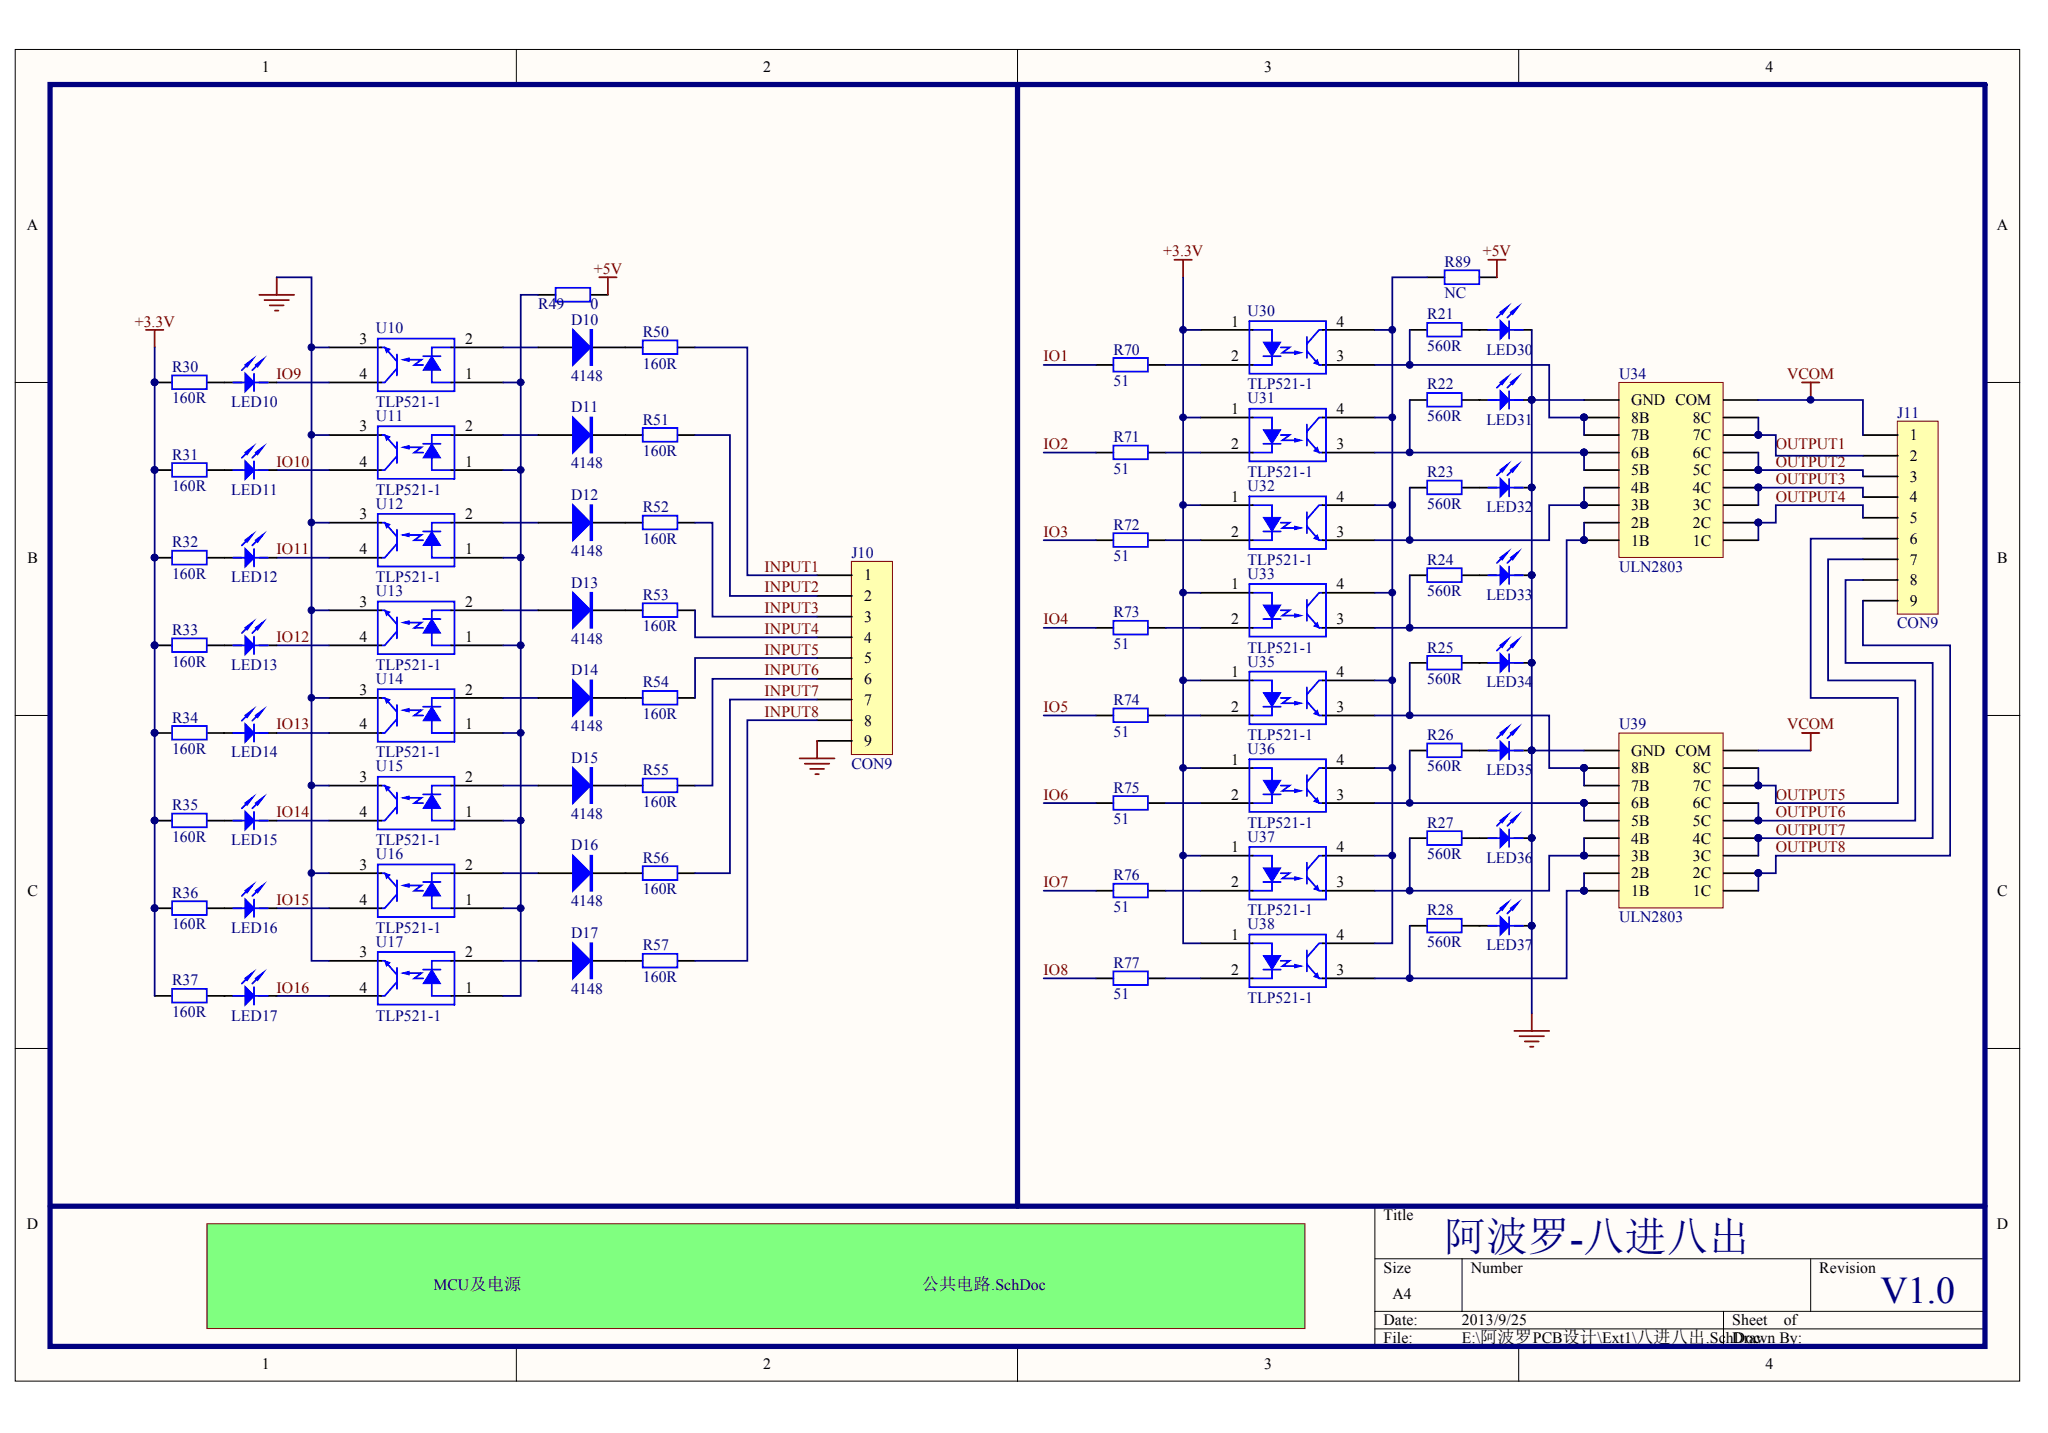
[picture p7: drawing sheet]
<svg xmlns="http://www.w3.org/2000/svg" width="289mm" height="202mm" viewBox="0 0 289 202" stroke-linecap="round" stroke-linejoin="round" font-family="sans-serif">
<defs><g id="words">
<text font-size="5.9" fill="#000080" x="203.8" y="176.4">阿波罗-八进八出</text>
<text font-size="5.3" fill="#000080" x="265.3" y="183.8">V1.0</text>
<text font-size="2.4" fill="#000080" x="130" y="182">公共电路.SchDoc</text>
<g font-size="2.2">
<text x="36.9" y="10.2">1</text>
<text x="107.7" y="10.2">2</text>
<text x="178.4" y="10.2">3</text>
<text x="249.1" y="10.2">4</text>
<text x="3.8" y="32.5">A</text>
<text x="281.7" y="32.5">A</text>
<text x="173.7" y="46.1">1</text>
<text x="188.5" y="46.1">4</text>
<text x="50.7" y="48.5">3</text>
<text x="50.7" y="53.5">4</text>
<text x="65.6" y="53.5">1</text>
<text x="65.6" y="48.5">2</text>
<text x="173.7" y="51">2</text>
<text x="188.5" y="51">3</text>
<text x="173.7" y="58.4">1</text>
<text x="188.5" y="58.4">4</text>
<text x="230.1" y="59.6">8B</text>
<text x="230.1" y="57.2">GND COM</text>
<text x="238.8" y="59.6">8C</text>
<text x="50.7" y="60.9">3</text>
<text x="50.7" y="65.8">4</text>
<text x="65.6" y="65.8">1</text>
<text x="65.6" y="60.9">2</text>
<text x="173.7" y="63.3">2</text>
<text x="188.5" y="63.3">3</text>
<text x="230.1" y="64.6">6B</text>
<text x="230.1" y="62.1">7B</text>
<text x="238.8" y="64.6">6C</text>
<text x="238.8" y="62.1">7C</text>
<text x="269.4" y="62.1">1</text>
<text x="269.4" y="65">2</text>
<text x="173.7" y="70.8">1</text>
<text x="188.5" y="70.8">4</text>
<text x="230.1" y="69.5">4B</text>
<text x="230.1" y="67">5B</text>
<text x="238.8" y="69.5">4C</text>
<text x="238.8" y="67">5C</text>
<text x="269.4" y="68">3</text>
<text x="269.4" y="70.9">4</text>
<text x="50.7" y="73.3">3</text>
<text x="65.6" y="73.3">2</text>
<text x="173.7" y="75.7">2</text>
<text x="188.5" y="75.7">3</text>
<text x="230.1" y="77">1B</text>
<text x="230.1" y="74.5">2B</text>
<text x="230.1" y="72">3B</text>
<text x="238.8" y="77">1C</text>
<text x="238.8" y="74.5">2C</text>
<text x="238.8" y="72">3C</text>
<text x="269.4" y="73.8">5</text>
<text x="269.4" y="76.7">6</text>
<text x="3.9" y="79.4">B</text>
<text x="50.7" y="78.2">4</text>
<text x="65.6" y="78.2">1</text>
<text x="121.9" y="81.9">1</text>
<text x="173.7" y="83.1">1</text>
<text x="188.5" y="83.1">4</text>
<text x="269.4" y="79.7">7</text>
<text x="269.4" y="82.6">8</text>
<text x="281.8" y="79.4">B</text>
<text x="50.7" y="85.6">3</text>
<text x="65.6" y="85.6">2</text>
<text x="121.9" y="84.8">2</text>
<text x="121.9" y="87.7">3</text>
<text x="173.7" y="88.1">2</text>
<text x="188.5" y="88.1">3</text>
<text x="269.4" y="85.5">9</text>
<text x="50.7" y="90.5">4</text>
<text x="65.6" y="90.5">1</text>
<text x="121.9" y="90.7">4</text>
<text x="121.9" y="93.6">5</text>
<text x="173.7" y="95.5">1</text>
<text x="188.5" y="95.5">4</text>
<text x="50.7" y="98">3</text>
<text x="65.6" y="98">2</text>
<text x="121.9" y="96.5">6</text>
<text x="121.9" y="99.4">7</text>
<text x="173.7" y="100.4">2</text>
<text x="188.5" y="100.4">3</text>
<text x="50.7" y="102.9">4</text>
<text x="65.6" y="102.9">1</text>
<text x="121.9" y="102.4">8</text>
<text x="121.9" y="105.3">9</text>
<text x="173.7" y="107.9">1</text>
<text x="188.5" y="107.9">4</text>
<text x="230.1" y="106.6">GND COM</text>
<text x="50.7" y="110.3">3</text>
<text x="65.6" y="110.3">2</text>
<text x="173.7" y="112.8">2</text>
<text x="188.5" y="112.8">3</text>
<text x="230.1" y="111.6">7B</text>
<text x="230.1" y="109.1">8B</text>
<text x="238.8" y="111.6">7C</text>
<text x="238.8" y="109.1">8C</text>
<text x="50.7" y="115.3">4</text>
<text x="65.6" y="115.3">1</text>
<text x="230.1" y="119">4B</text>
<text x="230.1" y="116.5">5B</text>
<text x="230.1" y="114">6B</text>
<text x="238.8" y="119">4C</text>
<text x="238.8" y="116.5">5C</text>
<text x="238.8" y="114">6C</text>
<text x="50.7" y="122.7">3</text>
<text x="65.6" y="122.7">2</text>
<text x="173.7" y="120.2">1</text>
<text x="173.7" y="125.2">2</text>
<text x="188.5" y="125.2">3</text>
<text x="188.5" y="120.2">4</text>
<text x="230.1" y="123.9">2B</text>
<text x="230.1" y="121.4">3B</text>
<text x="238.8" y="123.9">2C</text>
<text x="238.8" y="121.4">3C</text>
<text x="3.9" y="126.4">C</text>
<text x="50.7" y="127.6">4</text>
<text x="65.6" y="127.6">1</text>
<text x="230.1" y="126.4">1B</text>
<text x="238.8" y="126.4">1C</text>
<text x="281.8" y="126.4">C</text>
<text x="50.7" y="135.1">3</text>
<text x="65.6" y="135.1">2</text>
<text x="173.7" y="132.6">1</text>
<text x="173.7" y="137.5">2</text>
<text x="188.5" y="137.5">3</text>
<text x="188.5" y="132.6">4</text>
<text x="50.7" y="140">4</text>
<text x="65.6" y="140">1</text>
<text x="3.8" y="173.4">D</text>
<text x="195.2" y="172.1">Title</text>
<text x="281.7" y="173.4">D</text>
<text x="195.2" y="179.6">Size</text>
<text x="207.5" y="179.6">Number</text>
<text x="256.7" y="179.6">Revision</text>
<text x="196.4" y="183.3">A4</text>
<text x="195.2" y="187">Date:</text>
<text x="195.2" y="189.5">File:</text>
<text x="206.2" y="187">2013/9/25</text>
<text x="206.2" y="189.5">E:\阿波罗PCB设计\Ext1\八进八出.SchDoc</text>
<text x="244.4" y="187">Sheet</text>
<text x="244.4" y="189.5">Drawn By:</text>
<text x="251.6" y="187">of</text>
<text x="36.9" y="193.2">1</text>
<text x="107.7" y="193.2">2</text>
<text x="178.4" y="193.2">3</text>
<text x="249.1" y="193.2">4</text>
</g>
<g font-size="2.2" fill="#800000">
<text x="83.8" y="38.6">+5V</text>
<text x="164.1" y="36.2">+3.3V</text>
<text x="209.2" y="36.2">+5V</text>
<text x="19" y="46.1">+3.3V</text>
<text x="39" y="53.5">IO9</text>
<text x="147.2" y="51">IO1</text>
<text x="252.1" y="53.5">VCOM</text>
<text x="39" y="65.8">IO10</text>
<text x="147.2" y="63.3">IO2</text>
<text x="250.5" y="63.3">OUTPUT1</text>
<text x="250.5" y="65.8">OUTPUT2</text>
<text x="250.5" y="68.3">OUTPUT3</text>
<text x="250.5" y="70.8">OUTPUT4</text>
<text x="147.2" y="75.7">IO3</text>
<text x="39" y="78.2">IO11</text>
<text x="107.9" y="80.7">INPUT1</text>
<text x="107.9" y="83.6">INPUT2</text>
<text x="107.9" y="86.5">INPUT3</text>
<text x="107.9" y="89.4">INPUT4</text>
<text x="147.2" y="88.1">IO4</text>
<text x="39" y="90.5">IO12</text>
<text x="107.9" y="92.4">INPUT5</text>
<text x="107.9" y="95.3">INPUT6</text>
<text x="107.9" y="98.2">INPUT7</text>
<text x="107.9" y="101.1">INPUT8</text>
<text x="147.2" y="100.4">IO5</text>
<text x="39" y="102.9">IO13</text>
<text x="252.1" y="102.9">VCOM</text>
<text x="147.2" y="112.8">IO6</text>
<text x="250.5" y="112.8">OUTPUT5</text>
<text x="39" y="115.3">IO14</text>
<text x="250.5" y="115.3">OUTPUT6</text>
<text x="250.5" y="117.7">OUTPUT7</text>
<text x="147.2" y="125.2">IO7</text>
<text x="250.5" y="120.2">OUTPUT8</text>
<text x="39" y="127.6">IO15</text>
<text x="147.2" y="137.5">IO8</text>
<text x="39" y="140">IO16</text>
</g>
<g font-size="2.2" fill="#000080">
<text x="203.8" y="37.7">R89</text>
<text x="53" y="47">U10</text>
<text x="75.9" y="43.6">R49</text>
<text x="80.6" y="45.8">D10</text>
<text x="83.3" y="43.6">0</text>
<text x="90.7" y="47.5">R50</text>
<text x="176" y="44.6">U30</text>
<text x="201.4" y="45.1">R21</text>
<text x="203.8" y="42.1">NC</text>
<text x="24.3" y="52.5">R30</text>
<text x="80.6" y="53.7">4148</text>
<text x="90.7" y="52">160R</text>
<text x="157.1" y="50">R70</text>
<text x="201.4" y="49.5">560R</text>
<text x="209.7" y="50">LED30</text>
<text x="228.4" y="53.5">U34</text>
<text x="24.3" y="56.9">160R</text>
<text x="32.6" y="57.4">LED10</text>
<text x="53" y="59.4">U11</text>
<text x="53" y="57.4">TLP521-1</text>
<text x="80.6" y="58.2">D11</text>
<text x="90.7" y="59.9">R51</text>
<text x="157.1" y="54.5">51</text>
<text x="176" y="56.9">U31</text>
<text x="176" y="54.9">TLP521-1</text>
<text x="201.4" y="54.9">R22</text>
<text x="201.4" y="59.4">560R</text>
<text x="209.7" y="59.9">LED31</text>
<text x="267.6" y="58.9">J11</text>
<text x="24.3" y="64.9">R31</text>
<text x="90.7" y="64.4">160R</text>
<text x="157.1" y="62.4">R71</text>
<text x="24.3" y="69.3">160R</text>
<text x="32.6" y="69.8">LED11</text>
<text x="53" y="71.8">U12</text>
<text x="53" y="69.8">TLP521-1</text>
<text x="80.6" y="66.1">4148</text>
<text x="80.6" y="70.5">D12</text>
<text x="157.1" y="66.8">51</text>
<text x="176" y="69.3">U32</text>
<text x="176" y="67.3">TLP521-1</text>
<text x="201.4" y="67.3">R23</text>
<text x="201.4" y="71.8">560R</text>
<text x="24.3" y="77.2">R32</text>
<text x="90.7" y="72.3">R52</text>
<text x="90.7" y="76.7">160R</text>
<text x="157.1" y="74.7">R72</text>
<text x="209.7" y="72.3">LED32</text>
<text x="24.3" y="81.6">160R</text>
<text x="32.6" y="82.1">LED12</text>
<text x="53" y="82.1">TLP521-1</text>
<text x="80.6" y="78.4">4148</text>
<text x="80.6" y="82.9">D13</text>
<text x="120.1" y="78.7">J10</text>
<text x="157.1" y="79.2">51</text>
<text x="176" y="79.7">TLP521-1</text>
<text x="176" y="81.6">U33</text>
<text x="201.4" y="79.7">R24</text>
<text x="228.4" y="80.7">ULN2803</text>
<text x="24.3" y="89.6">R33</text>
<text x="53" y="84.1">U13</text>
<text x="90.7" y="84.6">R53</text>
<text x="90.7" y="89.1">160R</text>
<text x="157.1" y="87.1">R73</text>
<text x="201.4" y="84.1">560R</text>
<text x="209.7" y="84.6">LED33</text>
<text x="267.6" y="88.7">CON9</text>
<text x="24.3" y="94">160R</text>
<text x="32.6" y="94.5">LED13</text>
<text x="53" y="94.5">TLP521-1</text>
<text x="80.6" y="90.8">4148</text>
<text x="80.6" y="95.3">D14</text>
<text x="157.1" y="91.6">51</text>
<text x="176" y="92.1">TLP521-1</text>
<text x="176" y="94">U35</text>
<text x="201.4" y="92.1">R25</text>
<text x="24.3" y="101.9">R34</text>
<text x="53" y="96.5">U14</text>
<text x="90.7" y="97">R54</text>
<text x="90.7" y="101.4">160R</text>
<text x="157.1" y="99.5">R74</text>
<text x="201.4" y="96.5">560R</text>
<text x="209.7" y="97">LED34</text>
<text x="24.3" y="106.4">160R</text>
<text x="32.6" y="106.9">LED14</text>
<text x="53" y="106.9">TLP521-1</text>
<text x="80.6" y="103.2">4148</text>
<text x="80.6" y="107.6">D15</text>
<text x="157.1" y="103.9">51</text>
<text x="176" y="106.4">U36</text>
<text x="176" y="104.4">TLP521-1</text>
<text x="201.4" y="104.4">R26</text>
<text x="228.4" y="102.9">U39</text>
<text x="53" y="108.8">U15</text>
<text x="90.7" y="109.3">R55</text>
<text x="90.7" y="113.8">160R</text>
<text x="120.1" y="108.5">CON9</text>
<text x="157.1" y="111.8">R75</text>
<text x="201.4" y="108.8">560R</text>
<text x="209.7" y="109.3">LED35</text>
<text x="24.3" y="114.3">R35</text>
<text x="24.3" y="118.7">160R</text>
<text x="32.6" y="119.2">LED15</text>
<text x="53" y="119.2">TLP521-1</text>
<text x="80.6" y="115.5">4148</text>
<text x="80.6" y="120">D16</text>
<text x="157.1" y="116.3">51</text>
<text x="176" y="118.7">U37</text>
<text x="176" y="116.8">TLP521-1</text>
<text x="201.4" y="116.8">R27</text>
<text x="53" y="121.2">U16</text>
<text x="90.7" y="121.7">R56</text>
<text x="157.1" y="124.2">R76</text>
<text x="201.4" y="121.2">560R</text>
<text x="209.7" y="121.7">LED36</text>
<text x="24.3" y="126.7">R36</text>
<text x="24.3" y="131.1">160R</text>
<text x="32.6" y="131.6">LED16</text>
<text x="53" y="131.6">TLP521-1</text>
<text x="80.6" y="127.9">4148</text>
<text x="90.7" y="126.1">160R</text>
<text x="157.1" y="128.6">51</text>
<text x="176" y="129.1">TLP521-1</text>
<text x="176" y="131.1">U38</text>
<text x="201.4" y="129.1">R28</text>
<text x="228.4" y="130.1">ULN2803</text>
<text x="53" y="133.6">U17</text>
<text x="80.6" y="132.3">D17</text>
<text x="90.7" y="134">R57</text>
<text x="157.1" y="136.5">R77</text>
<text x="201.4" y="133.6">560R</text>
<text x="209.7" y="134">LED37</text>
<text x="24.3" y="139">R37</text>
<text x="24.3" y="143.5">160R</text>
<text x="32.6" y="144">LED17</text>
<text x="53" y="144">TLP521-1</text>
<text x="80.6" y="140.2">4148</text>
<text x="90.7" y="138.5">160R</text>
<text x="157.1" y="141">51</text>
<text x="176" y="141.5">TLP521-1</text>
<text x="61.1" y="182">MCU及电源</text>
</g>
</g></defs>
<g fill="#fffcf8" stroke="#000" stroke-width=".14">
<path d="M2.1 7h282.8v187.8h-282.8z"/>
<path d="M7.1 11.9h272.9v178h-272.9z"/>
</g>
<g fill="none" stroke="#000" stroke-width=".14">
<path d="M72.8 7v4.9M143.5 7v4.9M214.3 7v4.9M2.1 54h5M280 54h5M2.1 100.9h5M280 100.9h5M2.1 147.9h5M280 147.9h5M194 177.6h86M206.3 177.6v7.4M255.4 177.6v7.4"/>
<path d="M280 170.2h-86v19.7M72.8 189.9v5M143.5 189.9v5M194 185h86M194 187.5h86M214.3 189.9v5M243.1 185v4.9"/>
</g>
<path d="M7.1 11.9h272.9v178h-272.9zM143.5 11.9v158.3M7.1 170.2h272.9" fill="none" stroke="#000080" stroke-width=".74"/>
<g fill="#00f" stroke="#00f" stroke-width=".14">
<path d="M54.3 73.7l.7 .3-.5 .5z"/>
<path d="M60.9 75l1.2 1.9h-2.4z"/>
<path d="M56.7 75.5l1-.3v.5z"/>
<path d="M54.3 61.4l.7 .2-.5 .5z"/>
<path d="M60.9 62.6l1.2 2h-2.4z"/>
<path d="M56.7 63.1l1-.2v.4z"/>
<path d="M54.3 49l.7 .3-.5 .4z"/>
<path d="M60.9 50.2l1.2 2h-2.4z"/>
<path d="M56.7 50.7l1-.2v.5z"/>
<path d="M54.3 123.2l.7 .2-.5 .5z"/>
<path d="M60.9 124.4l1.2 2h-2.4z"/>
<path d="M56.7 124.9l1-.2v.5z"/>
<path d="M54.3 135.5l.7 .3-.5 .5z"/>
<path d="M60.9 136.8l1.2 2h-2.4z"/>
<path d="M56.7 137.3l1-.3v.5z"/>
<path d="M54.3 110.8l.7 .3-.5 .5z"/>
<path d="M60.9 112.1l1.2 1.9h-2.4z"/>
<path d="M56.7 112.5l1-.2v.5z"/>
<path d="M54.3 98.5l.7 .2-.5 .5z"/>
<path d="M60.9 99.7l1.2 2h-2.4z"/>
<path d="M56.7 100.2l1-.3v.5z"/>
<path d="M54.3 86.1l.7 .2-.5 .5z"/>
<path d="M60.9 87.3l1.2 2h-2.4z"/>
<path d="M56.7 87.8l1-.2v.5z"/>
</g>
<g fill="none" stroke="#00f" stroke-width=".25">
<path d="M24.3 53h4.9v1.9h-4.9zM32.9 54h4.9M35.1 51.2l-1 1M35.8 52.7v2.5M36.6 51.2l-1 1M53.3 47.8h10.8v7.4h-10.8zM53.8 49h.5l1.7 2M56 52l-1.7 2h-.5M56 50v3M57.7 50.7h1.7l-.9 .8h1.2M59.7 50.2h2.4M63.6 49h-2.7v5h2.7"/>
<path d="M78.4 40.6h4.9v2h-4.9zM90.7 48h4.9v1.9h-4.9zM24.3 65.3h4.9v2h-4.9zM24.3 77.7h4.9v1.9h-4.9zM32.9 66.3h4.9M32.9 78.7h4.9M35.1 63.6l-1 1M35.1 76l-1 .9M35.8 65.1v2.4M35.8 77.4v2.5M36.6 63.6l-1 1M36.6 76l-1 .9"/>
<path d="M53.3 72.5h10.8v7.4h-10.8zM53.3 60.1h10.8v7.4h-10.8zM53.8 73.7h.5l1.7 2M53.8 61.4h.5l1.7 1.9M56 76.7l-1.7 2h-.5M56 64.3l-1.7 2h-.5M56 62.4v2.9M56 74.7v3M57.7 75.5h1.7l-.9 .7h1.2M57.7 63.1h1.7l-.9 .7h1.2M59.7 75h2.4M59.7 62.6h2.4"/>
<path d="M63.6 73.7h-2.7v5h2.7M63.6 61.4h-2.7v4.9h2.7M90.7 60.4h4.9v1.9h-4.9zM90.7 72.7h4.9v2h-4.9zM24.3 90h4.9v2h-4.9zM32.9 91h4.9M35.1 88.3l-1 1M35.8 89.8v2.5M36.6 88.3l-1 1M53.3 97.2h10.8v7.4h-10.8zM53.3 84.9h10.8v7.4h-10.8zM53.8 98.5h.5l1.7 1.9"/>
<path d="M53.8 86.1h.5l1.7 2M56 89.1l-1.7 1.9h-.5M56 87.1v2.9M56 99.4v3M57.7 87.8h1.7l-.9 .8h1.2M59.7 99.7h2.4M59.7 87.3h2.4M63.6 98.5h-2.7v4.9h2.7M63.6 86.1h-2.7v4.9h2.7M90.7 85.1h4.9v1.9h-4.9zM90.7 97.5h4.9v1.9h-4.9zM24.3 102.4h4.9v1.9h-4.9z"/>
<path d="M24.3 114.8h4.9v1.9h-4.9zM32.9 103.4h4.9M32.9 115.8h4.9M35.1 100.7l-1 1M35.1 113l-1 1M35.8 102.2v2.4M35.8 114.5v2.5M36.6 100.7l-1 1M36.6 113l-1 1M53.3 109.6h10.8v7.4h-10.8zM53.8 110.8h.5l1.7 2M56 113.8l-1.7 2h-.5"/>
<path d="M56 101.4l-1.7 2h-.5M56 111.8v3M57.7 112.5h1.7l-.9 .8h1.2M57.7 100.2h1.7l-.9 .7h1.2M59.7 112.1h2.4M63.6 110.8h-2.7v5h2.7M90.7 109.8h4.9v2h-4.9zM24.3 127.1h4.9v2h-4.9zM24.3 139.5h4.9v1.9h-4.9zM32.9 128.1h4.9M35.1 137.8l-1 1M35.1 125.4l-1 1"/>
<path d="M35.8 126.9v2.5M35.8 139.2v2.5M36.6 137.8l-1 1M36.6 125.4l-1 1M53.3 121.9h10.8v7.5h-10.8zM53.3 134.3h10.8v7.4h-10.8zM53.8 123.2h.5l1.7 2M53.8 135.5h.5l1.7 2M56 126.1l-1.7 2h-.5M56 138.5l-1.7 2h-.5M56 124.2v2.9M56 136.5v3"/>
<path d="M57.7 124.9h1.7l-.9 .7h1.2M57.7 137.3h1.7l-.9 .7h1.2M59.7 124.4h2.4M59.7 136.8h2.4M63.6 123.2h-2.7v4.9h2.7M63.6 135.5h-2.7v5h2.7M90.7 122.2h4.9v1.9h-4.9zM90.7 134.5h4.9v2h-4.9zM32.9 140.5h4.9"/>
</g>
<g fill="none" stroke="#000" stroke-width=".25">
<path d="M21.8 54h2.5M29.2 54h4.9M36.6 54h2.4M46.4 54h7.4M46.4 49h7.4M63.6 54h7.4M63.6 49h7.4M75.9 41.6h2.5M83.3 41.6h2.5M88.2 49h2.5M95.6 49h2.5M21.8 78.7h2.5"/>
<path d="M21.8 66.3h2.5M29.2 78.7h4.9M29.2 66.3h4.9M36.6 78.7h2.4M36.6 66.3h2.4M46.4 78.7h7.4M46.4 73.7h7.4M46.4 66.3h7.4M46.4 61.4h7.4M63.6 78.7h7.4M63.6 73.7h7.4M63.6 66.3h7.4"/>
<path d="M63.6 61.4h7.4M88.2 73.7h2.5M88.2 61.4h2.5M95.6 73.7h2.5M95.6 61.4h2.5M21.8 91h2.5M29.2 91h4.9M36.6 91h2.4M46.4 98.5h7.4M46.4 91h7.4M46.4 86.1h7.4M63.6 98.5h7.4"/>
<path d="M63.6 91h7.4M63.6 86.1h7.4M88.2 98.5h2.5M88.2 86.1h2.5M95.6 98.5h2.5M95.6 86.1h2.5M21.8 115.8h2.5M21.8 103.4h2.5M29.2 115.8h4.9M29.2 103.4h4.9M36.6 115.8h2.4M36.6 103.4h2.4"/>
<path d="M46.4 115.8h7.4M46.4 110.8h7.4M46.4 103.4h7.4M63.6 115.8h7.4M63.6 110.8h7.4M63.6 103.4h7.4M88.2 110.8h2.5M95.6 110.8h2.5M21.8 128.1h2.5M29.2 128.1h4.9M36.6 128.1h2.4M46.4 128.1h7.4"/>
<path d="M46.4 123.2h7.4M46.4 135.5h7.4M63.6 128.1h7.4M63.6 123.2h7.4M63.6 135.5h7.4M88.2 123.2h2.5M88.2 135.5h2.5M95.6 123.2h2.5M95.6 135.5h2.5M21.8 140.5h2.5M29.2 140.5h4.9M36.6 140.5h2.4"/>
<path d="M46.4 140.5h7.4M63.6 140.5h7.4"/>
</g>
<g fill="none" stroke="#000080" stroke-width=".25">
<path d="M39 39.1h5v96.4h2.4M39 54h7.4M71 49h4.9M39 66.3h7.4M39 78.7h7.4M44 61.4h2.4M44 73.7h2.4M71 66.3h2.5M71 78.7h2.5M71 61.4h4.9M71 73.7h4.9M39 91h7.4"/>
<path d="M44 86.1h2.4M44 98.5h2.4M71 91h2.5M71 86.1h4.9M71 98.5h4.9M39 103.4h7.4M39 115.8h7.4M71 103.4h2.5M71 115.8h2.5M71 110.8h4.9M39 128.1h7.4M44 123.2h2.4"/>
<path d="M71 123.2h4.9M71 135.5h4.9M39 140.5h7.4"/>
</g>
<g fill="#000080" stroke="#000080" stroke-width=".14">
<circle cx="73.5" cy="66.3" r=".47"/>
<circle cx="73.5" cy="78.7" r=".47"/>
<circle cx="73.4" cy="91" r=".48"/>
<circle cx="73.5" cy="103.4" r=".47"/>
<circle cx="73.5" cy="115.7" r=".47"/>
<circle cx="43.9" cy="98.4" r=".47"/>
<circle cx="43.9" cy="86.1" r=".47"/>
<circle cx="43.9" cy="73.7" r=".47"/>
<circle cx="43.9" cy="61.3" r=".47"/>
<circle cx="21.8" cy="66.3" r=".47"/>
<circle cx="21.8" cy="78.7" r=".47"/>
<circle cx="21.8" cy="91" r=".48"/>
<circle cx="21.8" cy="103.4" r=".47"/>
<circle cx="21.8" cy="115.7" r=".47"/>
<circle cx="21.8" cy="53.9" r=".47"/>
<circle cx="21.8" cy="128.1" r=".48"/>
<circle cx="43.9" cy="123.2" r=".47"/>
</g>
<path d="M39 39.1v2.5M84.5 39.1h2.5M85.8 39.1v2.5M36.6 41.6h4.9M37.3 42.3h3.5M38 43.1h2M38.8 43.8h.5" fill="none" stroke="#800000" stroke-width=".25"/>
<g fill="#00f" stroke="#00f" stroke-width=".25">
<path d="M34.6 139.2l1.2 1.3-1.2 1.2z"/>
<path d="M34.6 138l1-.7-.7 1z"/>
<path d="M36.1 138l1-.7-.8 1z"/>
<path d="M34.6 52.7l1.2 1.3-1.2 1.2z"/>
<path d="M34.6 51.5l1-.8-.7 1z"/>
<path d="M36.1 51.5l1-.8-.8 1z"/>
<path d="M34.6 126.9l1.2 1.2-1.2 1.3z"/>
<path d="M34.6 125.6l1-.7-.7 1z"/>
<path d="M36.1 125.6l1-.7-.8 1z"/>
<path d="M34.6 102.2l1.2 1.2-1.2 1.2z"/>
<path d="M34.6 100.9l1-.7-.7 1z"/>
<path d="M36.1 100.9l1-.7-.8 1z"/>
<path d="M34.6 114.5l1.2 1.3-1.2 1.2z"/>
<path d="M34.6 113.3l1-.8-.7 1z"/>
<path d="M36.1 113.3l1-.8-.8 1z"/>
<path d="M34.6 89.8l1.2 1.2-1.2 1.3z"/>
<path d="M34.6 88.6l1-.8-.7 1z"/>
<path d="M36.1 88.6l1-.8-.8 1z"/>
<path d="M34.6 65.1l1.2 1.2-1.2 1.2z"/>
<path d="M34.6 63.8l1-.7-.7 1z"/>
<path d="M36.1 63.8l1-.7-.8 1z"/>
<path d="M34.6 77.4l1.2 1.3-1.2 1.2z"/>
<path d="M34.6 76.2l1-.7-.7 .9z"/>
<path d="M36.1 76.2l1-.7-.8 .9z"/>
</g>
<path d="M120.1 79.2h5.8v27.2h-5.8z" fill="#ffffb0" stroke="#800000" stroke-width=".14"/>
<g fill="none" stroke="#000" stroke-width=".25">
<path d="M154.6 51.5h2.5M162 51.5h2.5M169.4 58.9h7.3M169.4 46.5h7.3M169.4 51.5h7.3M186.6 58.9h7.4M186.6 46.5h7.4M186.6 51.5h7.4M198.9 56.4h2.4M206.3 56.4h2.4M154.6 76.2h2.5M154.6 63.8h2.5"/>
<path d="M162 76.2h2.5M162 63.8h2.5M169.4 71.3h7.3M169.4 76.2h7.3M169.4 63.8h7.3M186.6 71.3h7.4M186.6 76.2h7.4M186.6 63.8h7.4M115.3 81.1h4.9M115.3 84.1h4.9M115.3 87h4.9M115.3 89.9h4.9"/>
<path d="M115.3 92.8h4.9M115.3 95.8h4.9M115.3 98.7h4.9M115.3 101.6h4.9M115.3 104.5h4.9M198.9 130.6h2.4M206.3 130.6h2.4"/>
</g>
<path d="M20.6 46.5h2.4M21.8 46.5v2.5" fill="none" stroke="#800000" stroke-width=".25"/>
<g fill="none" stroke="#000080" stroke-width=".25">
<path d="M21.8 49v91.5M44 49h2.4M147.2 51.5h7.4M194 58.9h2.4M98.1 73.7h2.4v13.3h14.8M98.1 61.4h4.9v22.7h12.3M147.2 63.8h7.4M147.2 76.2h7.4M98.1 86.1v3.8h17.2M115.3 92.8h-17.2v5.7M115.3 95.8h-14.8v15h-2.4M115.3 98.7h-12.3v24.5h-4.9"/>
<path d="M44 110.8h2.4M115.3 101.6h-9.9v33.9h-7.3"/>
</g>
<g fill="#000080" stroke="#000080" stroke-width=".14">
<circle cx="43.9" cy="49" r=".47"/>
<circle cx="43.9" cy="110.8" r=".47"/>
<circle cx="196.4" cy="58.9" r=".47"/>
</g>
<g fill="#00f" stroke="#00f" stroke-width=".14">
<path d="M185.8 75.5l.3 .7-.7-.2z"/>
<path d="M178.2 73h2.5l-1.2 2z"/>
<path d="M182.7 74.2l.9 .3-.9 .2z"/>
<path d="M185.8 63.1l.3 .7-.7-.2z"/>
<path d="M178.2 60.6h2.5l-1.2 2z"/>
<path d="M182.7 61.9l.9 .2-.9 .3z"/>
<path d="M185.8 50.7l.3 .8-.7-.3z"/>
<path d="M178.2 48.3h2.5l-1.2 1.9z"/>
<path d="M182.7 49.5l.9 .2-.9 .3z"/>
</g>
<g fill="none" stroke="#00f" stroke-width=".25">
<path d="M157.1 50.5h4.8v1.9h-4.8zM176.3 57.7h10.8v7.4h-10.8zM176.3 45.3h10.8v7.4h-10.8zM176.7 58.9h2.8v4.9h-2.8M176.7 46.5h2.8v5h-2.8M178.2 50.2h2.5M180.7 49h1.2l-1 .7h1.8M184.4 49.5l1.7 2h.5M184.4 47.5v3M184.4 59.9v3M186.6 58.9h-.5l-1.7 2M186.6 46.5h-.5l-1.7 2"/>
<path d="M201.3 55.4h4.9v2h-4.9zM157.1 62.9h4.8v1.9h-4.8zM157.1 75.2h4.8v1.9h-4.8zM176.3 70h10.8v7.4h-10.8zM176.7 71.3h2.8v4.9h-2.8M178.2 75h2.5M178.2 62.6h2.5M180.7 73.7h1.2l-1 .8h1.8M180.7 61.4h1.2l-1 .7h1.8M184.4 74.2l1.7 2h.5M184.4 61.9l1.7 1.9h.5M184.4 72.2v3"/>
<path d="M186.6 71.3h-.5l-1.7 1.9M201.3 129.6h4.9v1.9h-4.9z"/>
</g>
<path d="M228.4 54h14.7v24.6h-14.7z" fill="#ffffb0" stroke="#800000" stroke-width=".14"/>
<g fill="none" stroke="#000" stroke-width=".25">
<path d="M223.5 58.9h4.9M223.5 56.4h4.9M243.1 58.9h5M243.1 56.4h5M223.5 76.2h4.9M223.5 73.7h4.9M223.5 71.3h4.9M223.5 68.8h4.9M223.5 66.3h4.9M223.5 63.8h4.9M223.5 61.4h4.9M243.1 76.2h5"/>
<path d="M243.1 73.7h5M243.1 71.3h5M243.1 68.8h5M243.1 66.3h5M243.1 63.8h5M243.1 61.4h5M154.6 88.6h2.5M162 88.6h2.5M169.4 83.6h7.3M169.4 88.6h7.3M169.4 96h7.3M186.6 83.6h7.4"/>
<path d="M186.6 88.6h7.4M186.6 96h7.4M154.6 113.3h2.5M154.6 100.9h2.5M162 113.3h2.5M162 100.9h2.5M169.4 108.3h7.3M169.4 113.3h7.3M169.4 100.9h7.3M186.6 108.3h7.4M186.6 113.3h7.4M186.6 100.9h7.4"/>
<path d="M154.6 125.6h2.5M162 125.6h2.5M169.4 120.7h7.3M169.4 125.6h7.3M186.6 120.7h7.4M186.6 125.6h7.4"/>
</g>
<g fill="#000080" stroke="#000080" stroke-width=".14">
<circle cx="223.5" cy="76.2" r=".47"/>
<circle cx="223.5" cy="71.2" r=".47"/>
<circle cx="223.5" cy="63.8" r=".47"/>
<circle cx="223.5" cy="58.9" r=".47"/>
<circle cx="248.1" cy="73.7" r=".47"/>
<circle cx="248.1" cy="68.8" r=".47"/>
<circle cx="248.1" cy="66.3" r=".47"/>
<circle cx="248.1" cy="61.3" r=".47"/>
<circle cx="196.4" cy="108.3" r=".47"/>
</g>
<g fill="#00f" stroke="#00f" stroke-width=".14">
<path d="M185.8 87.8l.3 .8-.7-.3z"/>
<path d="M178.2 85.4h2.5l-1.2 1.9z"/>
<path d="M182.7 86.6l.9 .2-.9 .3z"/>
<path d="M185.8 124.9l.3 .7-.7-.2z"/>
<path d="M178.2 122.4h2.5l-1.2 2z"/>
<path d="M182.7 123.7l.9 .2-.9 .3z"/>
<path d="M185.8 112.5l.3 .8-.7-.3z"/>
<path d="M178.2 110.1h2.5l-1.2 2z"/>
<path d="M182.7 111.3l.9 .3-.9 .2z"/>
<path d="M185.8 100.2l.3 .7-.7-.2z"/>
<path d="M178.2 97.7h2.5l-1.2 2z"/>
<path d="M182.7 98.9l.9 .3-.9 .2z"/>
</g>
<g fill="none" stroke="#00f" stroke-width=".25">
<path d="M157.1 87.6h4.8v1.9h-4.8zM157.1 99.9h4.8v2h-4.8zM176.3 82.4h10.8v7.4h-10.8zM176.3 94.7h10.8v7.5h-10.8zM176.7 83.6h2.8v5h-2.8M176.7 96h2.8v4.9h-2.8M178.2 87.3h2.5M178.2 99.7h2.5M180.7 86.1h1.2l-1 .7h1.8M180.7 98.5h1.2l-1 .7h1.8M184.4 86.6l1.7 2h.5M184.4 98.9l1.7 2h.5"/>
<path d="M184.4 84.6v3M184.4 97v2.9M186.6 83.6h-.5l-1.7 2M186.6 96h-.5l-1.7 2M157.1 112.3h4.8v1.9h-4.8zM176.3 119.5h10.8v7.4h-10.8zM176.3 107.1h10.8v7.4h-10.8zM176.7 108.3h2.8v5h-2.8M178.2 112.1h2.5M180.7 110.8h1.2l-1 .8h1.8M184.4 111.3l1.7 2h.5M184.4 109.3v3"/>
<path d="M186.6 108.3h-.5l-1.7 2M157.1 124.7h4.8v1.9h-4.8zM176.7 120.7h2.8v4.9h-2.8M178.2 124.4h2.5M180.7 123.2h1.2l-1 .7h1.8M184.4 123.7l1.7 1.9h.5M184.4 121.7v3M186.6 120.7h-.5l-1.7 2"/>
</g>
<path d="M147.2 88.6h7.4M147.2 100.9h7.4M147.2 113.3h7.4M194 108.3h2.4M147.2 125.6h7.4" fill="none" stroke="#000080" stroke-width=".25"/>
<path d="M213.6 145.4h5M214.4 146.2h3.4M215.1 146.9h2M215.9 147.7h.4M216.1 143v2.4" fill="none" stroke="#800000" stroke-width=".25"/>
<path d="M228.4 103.4h14.7v24.7h-14.7z" fill="#ffffb0" stroke="#800000" stroke-width=".14"/>
<g fill="none" stroke="#000" stroke-width=".25">
<path d="M201.3 39.1h2.5M208.7 39.1h2.5M198.9 46.5h2.4M206.3 46.5h4.9M208.7 56.4h2.5M213.6 56.4h2.5M213.6 46.5h2.5M198.9 68.8h2.4M206.3 68.8h4.9M213.6 68.8h2.5M198.9 81.1h2.4M198.9 93.5h2.4"/>
<path d="M206.3 81.1h4.9M206.3 93.5h4.9M213.6 81.1h2.5M213.6 93.5h2.5M198.9 118.2h2.4M198.9 105.9h2.4M206.3 118.2h4.9M206.3 105.9h4.9M213.6 118.2h2.5M213.6 105.9h2.5M223.5 118.2h4.9M223.5 115.8h4.9"/>
<path d="M223.5 113.3h4.9M223.5 110.8h4.9M223.5 108.3h4.9M223.5 105.9h4.9M243.1 118.2h5M243.1 115.8h5M243.1 113.3h5M243.1 110.8h5M243.1 108.3h5M243.1 105.9h5M154.6 138h2.5M162 138h2.5"/>
<path d="M169.4 133.1h7.3M169.4 138h7.3M186.6 133.1h7.4M186.6 138h7.4M208.7 130.6h2.5M213.6 130.6h2.5M223.5 125.6h4.9M223.5 123.2h4.9M223.5 120.7h4.9M243.1 125.6h5M243.1 123.2h5M243.1 120.7h5"/>
</g>
<g fill="#000080" stroke="#000080" stroke-width=".14">
<circle cx="223.5" cy="125.6" r=".48"/>
<circle cx="223.5" cy="120.7" r=".47"/>
<circle cx="223.5" cy="113.3" r=".47"/>
<circle cx="223.5" cy="108.3" r=".47"/>
<circle cx="248.1" cy="123.2" r=".47"/>
<circle cx="248.1" cy="118.2" r=".47"/>
<circle cx="248.1" cy="115.7" r=".47"/>
<circle cx="248.1" cy="110.8" r=".47"/>
<circle cx="196.4" cy="96" r=".47"/>
<circle cx="216.1" cy="68.8" r=".47"/>
<circle cx="216.1" cy="81.1" r=".47"/>
<circle cx="216.1" cy="56.4" r=".47"/>
<circle cx="216.1" cy="118.2" r=".47"/>
<circle cx="216.1" cy="130.6" r=".48"/>
<circle cx="216.1" cy="105.8" r=".47"/>
<circle cx="216.1" cy="93.5" r=".47"/>
</g>
<g fill="#00f" stroke="#00f" stroke-width=".14">
<path d="M185.8 137.3l.3 .7-.7-.2z"/>
<path d="M178.2 134.8h2.5l-1.2 2z"/>
<path d="M182.7 136l.9 .3-.9 .2z"/>
</g>
<g fill="none" stroke="#00f" stroke-width=".25">
<path d="M203.8 38.1h4.9v2h-4.9zM201.3 45.5h4.9v2h-4.9zM209.9 56.4h5M209.9 46.5h5M212.2 53.7l-1 1M212.2 43.8l-1 1M212.9 45.3v2.5M212.9 55.2v2.5M213.6 53.7l-.9 1M213.6 43.8l-.9 1M201.3 67.8h4.9v1.9h-4.9zM209.9 68.8h5"/>
<path d="M212.2 66.1l-1 1M212.2 78.4l-1 1M212.9 67.5v2.5M212.9 79.9v2.5M213.6 66.1l-.9 1M213.6 78.4l-.9 1M201.3 80.2h4.9v1.9h-4.9zM201.3 92.5h4.9v1.9h-4.9zM209.9 81.1h5M209.9 93.5h5M212.2 90.8l-1 1M212.9 92.3v2.4"/>
<path d="M213.6 90.8l-.9 1M201.3 104.9h4.9v1.9h-4.9zM201.3 117.2h4.9v2h-4.9zM209.9 118.2h5M209.9 105.9h5M212.2 115.5l-1 1M212.2 103.2l-1 .9M212.9 104.6v2.5M212.9 117v2.5M213.6 115.5l-.9 1M213.6 103.2l-.9 .9M157.1 137h4.8v1.9h-4.8z"/>
<path d="M176.3 131.8h10.8v7.4h-10.8zM176.7 133.1h2.8v4.9h-2.8M178.2 136.8h2.5M180.7 135.5h1.2l-1 .8h1.8M184.4 136l1.7 2h.5M184.4 134.1v2.9M186.6 133.1h-.5l-1.7 1.9M209.9 130.6h5M212.2 127.9l-1 1M212.9 129.4v2.4M213.6 127.9l-.9 1"/>
</g>
<path d="M194 96h2.4M147.2 138h7.4" fill="none" stroke="#000080" stroke-width=".25"/>
<path d="M209.9 36.6h2.5M211.2 36.6v2.5" fill="none" stroke="#800000" stroke-width=".25"/>
<g fill="#00f" stroke="#00f" stroke-width=".25">
<path d="M211.7 67.5l1.2 1.3-1.2 1.2z"/>
<path d="M211.7 66.3l1-.7-.8 1z"/>
<path d="M213.1 66.3l1-.7-.7 1z"/>
<path d="M211.7 79.9l1.2 1.2-1.2 1.3z"/>
<path d="M211.7 78.7l1-.8-.8 1z"/>
<path d="M213.1 78.7l1-.8-.7 1z"/>
<path d="M211.7 55.2l1.2 1.2-1.2 1.3z"/>
<path d="M211.7 54l1-.8-.8 1z"/>
<path d="M213.1 54l1-.8-.7 1z"/>
<path d="M211.7 45.3l1.2 1.2-1.2 1.3z"/>
<path d="M211.7 44.1l1-.8-.8 1z"/>
<path d="M213.1 44.1l1-.8-.7 1z"/>
<path d="M211.7 117l1.2 1.2-1.2 1.3z"/>
<path d="M211.7 115.8l1-.8-.8 1z"/>
<path d="M213.1 115.8l1-.8-.7 1z"/>
<path d="M211.7 129.4l1.2 1.2-1.2 1.2z"/>
<path d="M211.7 128.1l1-.7-.8 1z"/>
<path d="M213.1 128.1l1-.7-.7 1z"/>
<path d="M211.7 104.6l1.2 1.3-1.2 1.2z"/>
<path d="M211.7 103.4l1-.7-.8 .9z"/>
<path d="M213.1 103.4l1-.7-.7 .9z"/>
<path d="M211.7 92.3l1.2 1.2-1.2 1.2z"/>
<path d="M211.7 91l1-.7-.8 1z"/>
<path d="M213.1 91l1-.7-.7 1z"/>
</g>
<path d="M267.7 59.4h5.7v27.2h-5.7z" fill="#ffffb0" stroke="#800000" stroke-width=".14"/>
<g fill="none" stroke="#000" stroke-width=".25">
<path d="M75.9 49h4.9M83.3 49h4.9M75.9 61.4h4.9M75.9 73.7h4.9M83.3 61.4h4.9M83.3 73.7h4.9M262.8 61.4h4.9M262.8 64.3h4.9M262.8 67.2h4.9M262.8 70.1h4.9M262.8 73h4.9M262.8 76h4.9"/>
<path d="M262.8 78.9h4.9M75.9 86.1h4.9M75.9 98.5h4.9M83.3 86.1h4.9M83.3 98.5h4.9M262.8 81.8h4.9M262.8 84.7h4.9M75.9 110.8h4.9M83.3 110.8h4.9M75.9 123.2h4.9M75.9 135.5h4.9M83.3 123.2h4.9"/>
<path d="M83.3 135.5h4.9"/>
</g>
<path d="M165.7 36.6h2.4M166.9 36.6v2.5M254.2 54h2.5M255.4 54v2.4M112.8 107h4.9M113.5 107.7h3.5M114.3 108.5h2M115 109.2h.5M115.3 104.5v2.5M254.2 103.4h2.5M255.4 103.4v2.5" fill="none" stroke="#800000" stroke-width=".25"/>
<g fill="none" stroke="#000080" stroke-width=".25">
<path d="M166.9 39.1v94h2.5M201.3 39.1h-4.9v94h-2.4M71 54h2.5M75.9 41.6h-2.4v98.9h-2.5M98.1 49h7.3v32.1h9.9M164.5 51.5h4.9M166.9 46.5h2.5M166.9 58.9h2.5M194 51.5h24.6v7.4h4.9v2.5M194 46.5h2.4M198.9 46.5v5M198.9 56.4v7.4"/>
<path d="M216.1 56.4h7.4M248.1 58.9v2.5h2.4v2.9h12.3M164.5 63.8h4.9M164.5 76.2h4.9M166.9 71.3h2.5M194 63.8h29.5v2.5M194 71.3h2.4M198.9 68.8v7.4M223.5 73.7v2.5h-2.5v12.4h-27M223.5 68.8v2.5h-4.9v4.9h-24.6M248.1 63.8v2.5h14.7v.9M262.8 70.1v-1.3h-14.7v2.5"/>
<path d="M262.8 73v-1.7h-12.3v2.4h-2.4v2.5M262.8 76h-7.4v22.5h12.3v14.8h-17.2v-2.5h-2.4v-2.5M262.8 78.9h-4.9v17.1h12.3v19.8h-22.1v-2.5M164.5 88.6h4.9M166.9 83.6h2.5M166.9 96h2.5M194 83.6h2.4M198.9 81.1v7.5M198.9 93.5v7.4M262.8 84.7v6.3h12.3v29.7h-24.6v2.5h-2.4v2.4M262.8 81.8h-2.4v11.7h12.3v24.7h-24.6v2.5M164.5 100.9h4.9"/>
<path d="M164.5 113.3h4.9M166.9 108.3h2.5M194 100.9h24.6v7.4h4.9v2.5M194 113.3h29.5v2.5M198.9 105.9v7.4M198.9 118.2v7.4M216.1 105.9h7.4M223.5 118.2v2.5h-4.9v4.9h-24.6M248.1 105.9h7.3M71 128.1h2.5M164.5 125.6h4.9M164.5 138h4.9"/>
<path d="M166.9 120.7h2.5M194 120.7h2.4M198.9 130.6v7.4M223.5 123.2v2.4h-2.5v12.4h-27"/>
</g>
<g fill="#000080" stroke="#000080" stroke-width=".14">
<circle cx="73.5" cy="53.9" r=".47"/>
<circle cx="73.4" cy="128.1" r=".48"/>
<circle cx="196.4" cy="46.5" r=".48"/>
<circle cx="196.4" cy="71.2" r=".47"/>
<circle cx="196.4" cy="83.6" r=".47"/>
<circle cx="196.4" cy="120.7" r=".47"/>
<circle cx="198.9" cy="88.6" r=".48"/>
<circle cx="198.9" cy="76.2" r=".47"/>
<circle cx="198.9" cy="63.8" r=".47"/>
<circle cx="198.9" cy="51.5" r=".48"/>
<circle cx="198.9" cy="100.9" r=".47"/>
<circle cx="198.9" cy="113.3" r=".47"/>
<circle cx="198.9" cy="125.6" r=".48"/>
<circle cx="198.9" cy="138" r=".47"/>
<circle cx="166.9" cy="46.5" r=".48"/>
<circle cx="166.9" cy="58.9" r=".47"/>
<circle cx="166.9" cy="71.2" r=".47"/>
<circle cx="166.9" cy="83.6" r=".47"/>
<circle cx="166.9" cy="96" r=".47"/>
<circle cx="166.9" cy="108.3" r=".47"/>
<circle cx="166.9" cy="120.7" r=".47"/>
<circle cx="223.5" cy="58.9" r=".47"/>
<circle cx="223.5" cy="108.3" r=".47"/>
<circle cx="223.5" cy="76.2" r=".47"/>
<circle cx="223.5" cy="71.2" r=".47"/>
<circle cx="223.5" cy="63.8" r=".47"/>
<circle cx="248.1" cy="61.3" r=".47"/>
<circle cx="248.1" cy="66.3" r=".47"/>
<circle cx="248.1" cy="68.8" r=".47"/>
<circle cx="248.1" cy="73.7" r=".47"/>
<circle cx="248.1" cy="110.8" r=".47"/>
<circle cx="248.1" cy="123.2" r=".47"/>
<circle cx="223.5" cy="125.6" r=".48"/>
<circle cx="223.5" cy="120.7" r=".47"/>
<circle cx="223.5" cy="113.3" r=".47"/>
<circle cx="216.1" cy="105.8" r=".47"/>
<circle cx="216.1" cy="56.4" r=".47"/>
<circle cx="248.1" cy="118.2" r=".47"/>
<circle cx="248.1" cy="115.7" r=".47"/>
<circle cx="255.4" cy="56.4" r=".47"/>
</g>
<g fill="#00f" stroke="#00f" stroke-width=".25">
<path d="M80.8 46.5l2.5 2.5-2.5 2.5z"/>
<path d="M80.8 58.9l2.5 2.5-2.5 2.4z"/>
<path d="M80.8 71.3l2.5 2.4-2.5 2.5z"/>
<path d="M80.8 83.6l2.5 2.5-2.5 2.5z"/>
<path d="M80.8 96l2.5 2.5-2.5 2.4z"/>
<path d="M80.8 108.3l2.5 2.5-2.5 2.5z"/>
<path d="M80.8 120.7l2.5 2.5-2.5 2.4z"/>
<path d="M80.8 133.1l2.5 2.4-2.5 2.5z"/>
<path d="M83.3 46.5h.2v5h-.2z" fill-rule="evenodd"/>
<path d="M83.3 58.9h.2v4.9h-.2z" fill-rule="evenodd"/>
<path d="M83.3 71.3h.2v4.9h-.2z" fill-rule="evenodd"/>
<path d="M83.3 83.6h.2v5h-.2z" fill-rule="evenodd"/>
<path d="M83.3 96h.2v4.9h-.2z" fill-rule="evenodd"/>
<path d="M83.3 108.3h.2v5h-.2z" fill-rule="evenodd"/>
<path d="M83.3 120.7h.2v4.9h-.2z" fill-rule="evenodd"/>
<path d="M83.3 133.1h.2v4.9h-.2z" fill-rule="evenodd"/>
</g>
<path d="M29.2 172.6h154.9v14.8h-154.9z" fill="#80ff80" stroke="#800000" stroke-width=".14"/>
<path d="M216.1 46.5v96.5M248.1 56.4h14.7v5" fill="none" stroke="#000080" stroke-width=".25"/>
<use href="#words"/>
</svg>
